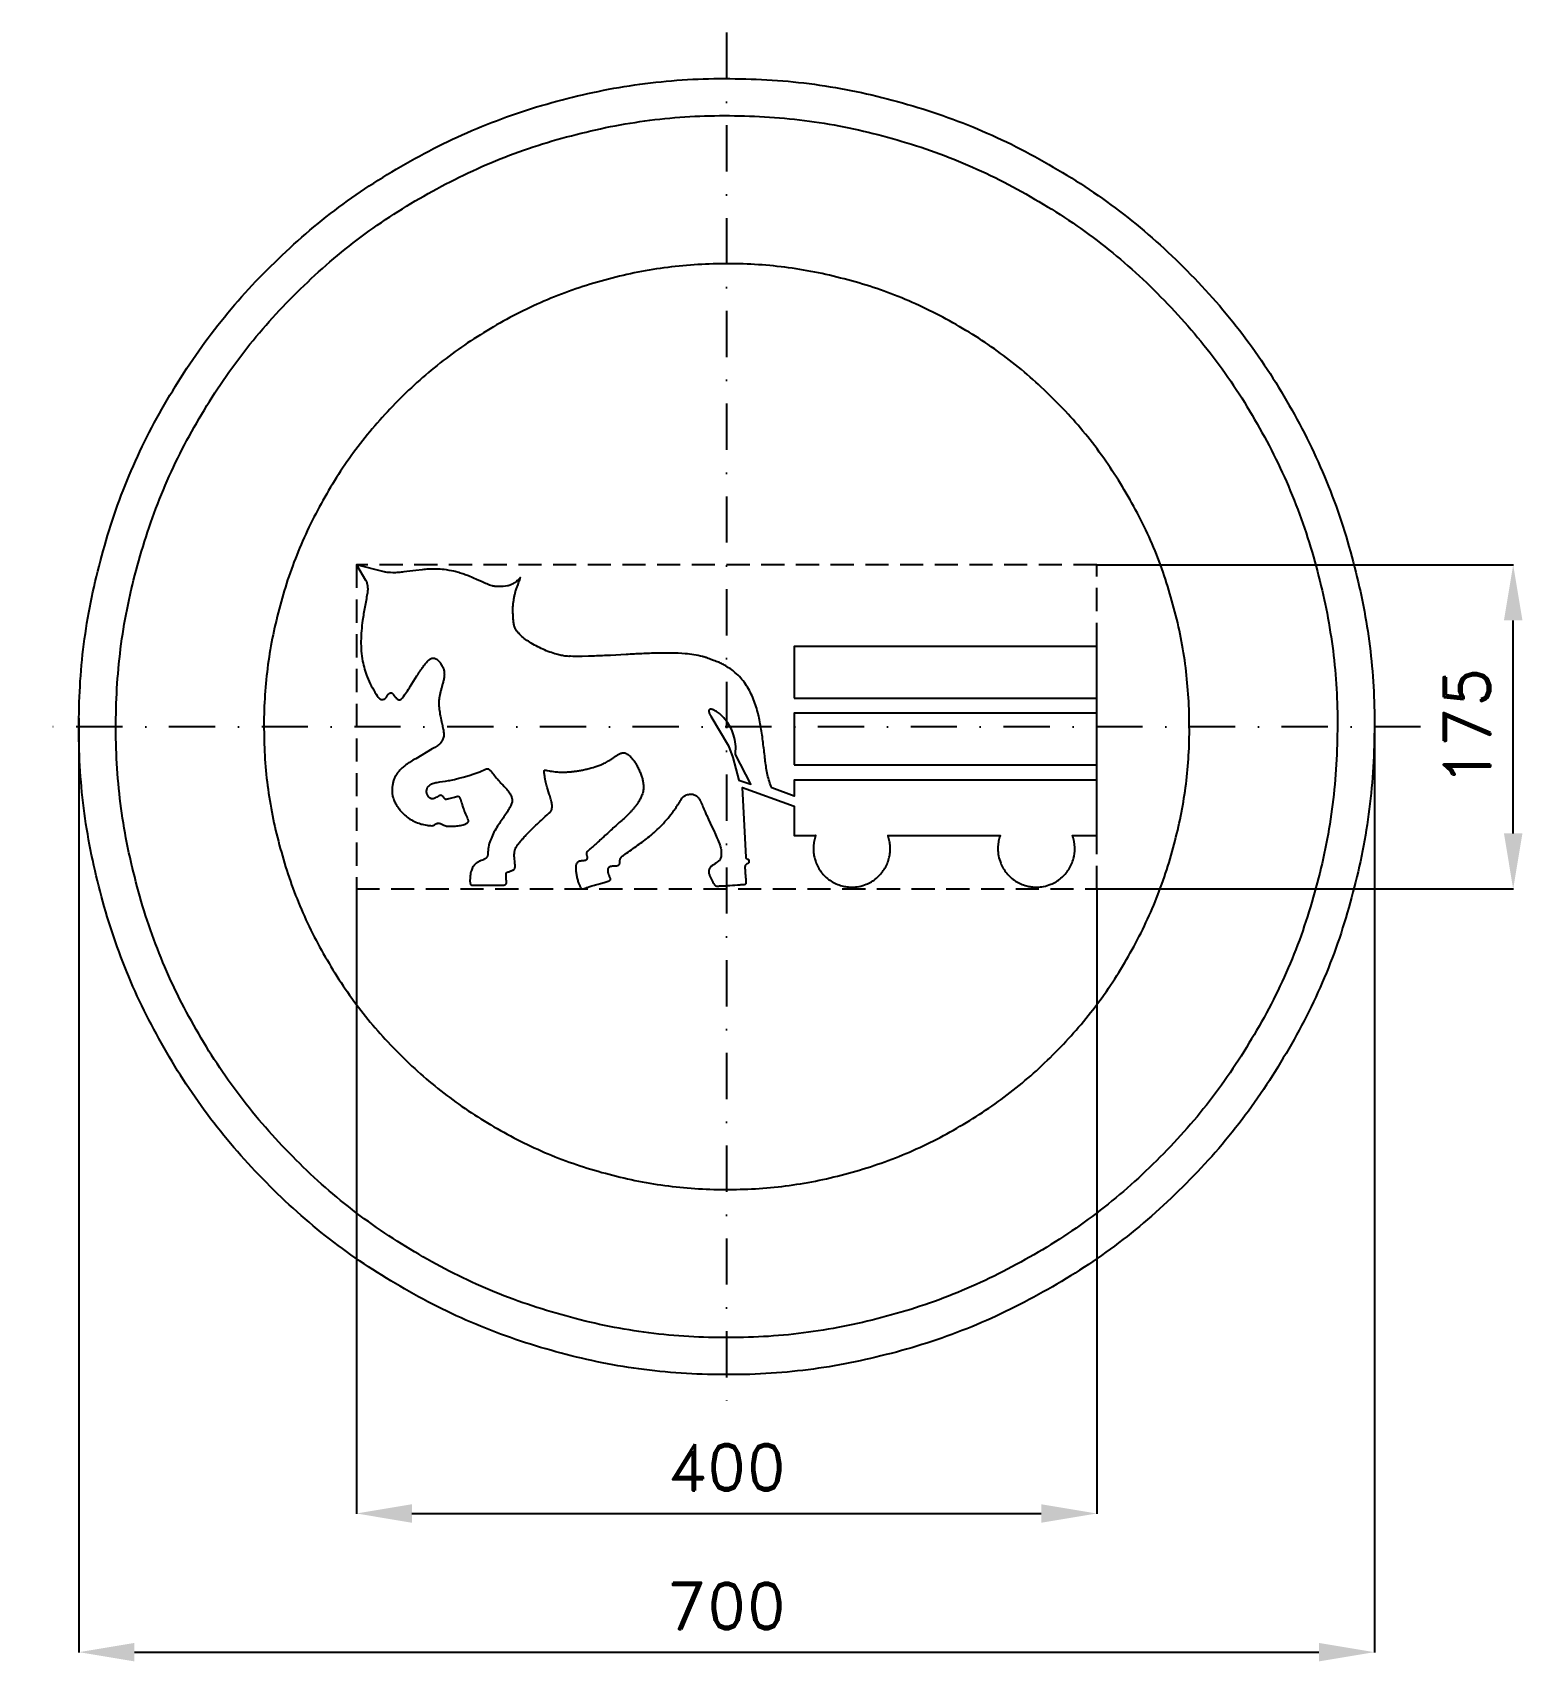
# Model space of a CAD drawing. Header units: millimetres. Extents: x -375 to 430, y -505 to 375.
import ezdxf

# ---------------------------------------------------------------- set-up
doc = ezdxf.new("R2010")
doc.units = ezdxf.units.MM
doc.header["$LTSCALE"] = 5
doc.linetypes.add('ČERCHOVANÁX2', pattern=[2, 1, -0.5, 0, -0.5])
doc.linetypes.add('ČÁRKOVANÁX2', pattern=[1.5, 1, -0.5])
doc.layers.add('Kóty', color=2, linetype='Continuous')
doc.layers.add('Značka', color=7, linetype='Continuous')
doc.styles.get("Standard").update_dxf_attribs({"font": 'romand.shx', "height": 25})
doc.dimstyles.get("Standard").update_dxf_attribs({"dimtxt": 25, "dimasz": 30, "dimexe": 0.18, "dimexo": 0.0625, "dimgap": 12.5, "dimtad": 1, "dimdec": 0, "dimzin": 0, "dimdsep": 46, "dimtxsty": 'Standard', "dimcen": 0.09, "dimadec": 0, "dimazin": 0, "dimtfac": 1, "dimtdec": 0, "dimtofl": 0, "dimtmove": 0, "dimatfit": 3, "dimfxl": 1, "dimtolj": 1, "dimtzin": 0, "dimarcsym": 0})

msp = doc.modelspace()

# ---------------------------------------------------------------- blocks, each defined once
blk = doc.blocks.new('*D2')
at = {"layer": 'Defpoints', "color": 0, "transparency": 16777216}
for p in [(-349.92, 4.7), (350.05, 0.12), (350.05, -499.82)]:
    blk.add_point(p, dxfattribs=at)
at = {"layer": 'Kóty', "color": 0, "lineweight": -2, "transparency": 16777216}
for p, q in [((-349.92, 4.64), (-349.92, -500)), ((350.05, 0.06), (350.05, -500)), ((-319.92, -499.82), (320.05, -499.82))]:
    blk.add_line(p, q, dxfattribs=at)
at = {"layer": 'Kóty', "color": 0, "transparency": 16777216}
for points in [[(-319.92, -494.82), (-319.92, -504.82), (-349.92, -499.82)], [(320.05, -494.82), (320.05, -504.82), (350.05, -499.82)]]:
    blk.add_solid(points, dxfattribs=at)
at = {"layer": 'Kóty', "color": 0, "transparency": 16777216, "insert": (0.06, -474.82), "char_height": 25, "attachment_point": 5}
blk.add_mtext('\\A1;700', dxfattribs=at)
blk = doc.blocks.new('*D3')
at = {"layer": 'Defpoints', "color": 0, "transparency": 16777216}
for p in [(-200, -87.5), (200, -87.5), (200, -424.91)]:
    blk.add_point(p, dxfattribs=at)
at = {"layer": 'Kóty', "color": 0, "lineweight": -2, "transparency": 16777216}
for p, q in [((-200, -87.56), (-200, -425.09)), ((200, -87.56), (200, -425.09)), ((-170, -424.91), (170, -424.91))]:
    blk.add_line(p, q, dxfattribs=at)
at = {"layer": 'Kóty', "color": 0, "transparency": 16777216}
for points in [[(-170, -419.91), (-170, -429.91), (-200, -424.91)], [(170, -419.91), (170, -429.91), (200, -424.91)]]:
    blk.add_solid(points, dxfattribs=at)
at = {"layer": 'Kóty', "color": 0, "transparency": 16777216, "insert": (0, -399.91), "char_height": 25, "attachment_point": 5}
blk.add_mtext('\\A1;400', dxfattribs=at)
blk = doc.blocks.new('*D4')
at = {"layer": 'Defpoints', "color": 0, "transparency": 16777216}
for p in [(200, 87.5), (425.05, 87.5), (200, -87.56)]:
    blk.add_point(p, dxfattribs=at)
at = {"layer": 'Kóty', "color": 0, "lineweight": -2, "transparency": 16777216}
for p, q in [((200.06, 87.5), (425.23, 87.5)), ((425.05, -57.56), (425.05, 57.5)), ((200.06, -87.56), (425.23, -87.56))]:
    blk.add_line(p, q, dxfattribs=at)
at = {"layer": 'Kóty', "color": 0, "transparency": 16777216}
for points in [[(420.05, 57.5), (430.05, 57.5), (425.05, 87.5)], [(420.05, -57.56), (430.05, -57.56), (425.05, -87.56)]]:
    blk.add_solid(points, dxfattribs=at)
at = {"layer": 'Kóty', "color": 0, "transparency": 16777216, "insert": (400.05, -0.03), "char_height": 25, "attachment_point": 5, "rotation": 90}
blk.add_mtext('\\A1;175', dxfattribs=at)

# ---------------------------------------------------------------- dimensions: what is measured, and where the dimension line sits
at = {"layer": 'Kóty'}
dim = msp.add_linear_dim(base=(425.05, 87.5), p1=(200, -87.56), p2=(200, 87.5), angle=90, dimstyle='Standard', dxfattribs=at)
dim.commit()
dim.dimension.update_dxf_attribs({"geometry": '*D4', "text_midpoint": (400.05, -0.03)})
for base, p1, p2, picture, middle in [((350.05, -499.82), (-349.92, 4.7), (350.05, 0.12), '*D2', (0.06, -474.82)), ((200, -424.91), (-200, -87.5), (200, -87.5), '*D3', (0, -399.91))]:
    dim = msp.add_linear_dim(base=base, p1=p1, p2=p2, dimstyle='Standard', dxfattribs=at)
    dim.commit()
    dim.dimension.update_dxf_attribs({"geometry": picture, "text_midpoint": middle})

# ---------------------------------------------------------------- linework, layer by layer
at = {"layer": 'Značka', "color": 6, "linetype": 'ČERCHOVANÁX2', "lineweight": 25, "ltscale": 5}
for p, q in [((0, 375), (0, -375)), ((375, 0), (-375, 0))]:
    msp.add_line(p, q, dxfattribs=at)
at = {"layer": 'Značka', "color": 5}
for points in [[(350.05, 0.12), (350.04, -2.17), (350.02, -4.46, -0.032168), (346.54, -50.09, -0.035723), (336.91, -94.89, -0.036667), (321.88, -138.14, -0.034754), (300.84, -178.83, -0.034039), (275.01, -216.66, -0.034453), (244.28, -250.59, -0.03456), (209.56, -280.44, -0.034426), (171.07, -305.25, -0.034389), (129.8, -325.1, -0.034418), (86.2, -339.11, -0.034424), (41.21, -347.61, -0.034417), (-4.53, -349.85, -0.034416), (-50.19, -346.41, -0.034417), (-94.95, -336.74, -0.034417), (-138.17, -321.6, -0.034417), (-178.9, -300.67, -0.034417), (-216.73, -274.86, -0.034417), (-250.66, -244.11, -0.034417), (-280.51, -209.39, -0.034417), (-305.32, -170.9, -0.034417), (-325.17, -129.63, -0.034417), (-339.18, -86.04, -0.034417), (-347.67, -41.04, -0.034417), (-349.92, 4.7, -0.034417), (-346.48, 50.36, -0.034417), (-336.81, 95.12, -0.034417), (-321.67, 138.34, -0.034417), (-300.74, 179.07, -0.034417), (-274.93, 216.89, -0.034416), (-244.18, 250.82, -0.034418), (-209.45, 280.68, -0.034417), (-170.97, 305.49, -0.034415), (-129.7, 325.34, -0.034415), (-86.1, 339.35, -0.034415), (-41.11, 347.84, -0.034416), (4.63, 350.09, -0.034417), (50.29, 346.65, -0.034417), (95.05, 336.98, -0.034417), (138.27, 321.83, -0.034417), (179, 300.91, -0.034417), (216.82, 275.1, -0.034407), (250.76, 244.35, -0.034414), (280.62, 209.62, -0.034488), (305.42, 171.14, -0.034419), (325.25, 129.88, -0.034077), (339.28, 86.27, -0.03279), (347.56, 43.5, -0.034265), (350.05, 0.12)], [(-167.95, -17.2), (-168.37, -17.44), (-168.8, -17.68, 0.014315), (-171.4, -19.25, 0.023343), (-173.87, -21.01, 0.026028), (-175.71, -22.56, 0.034554), (-177.34, -24.32, 0.032838), (-178.48, -25.89, 0.03623), (-179.39, -27.61, 0.036496), (-180.07, -29.45, 0.032943), (-180.49, -31.37, 0.017514), (-180.64, -32.55, 0.014477), (-180.72, -33.73, 0.009818), (-180.74, -34.62, 0.009906), (-180.72, -35.51), (-180.7, -35.91), (-180.68, -36.31), (-180.66, -36.47), (-180.63, -36.62, 0.014845), (-180.56, -37.01), (-180.46, -37.39, 0.023135), (-180.05, -38.7, 0.018693), (-179.52, -39.98, 0.029799), (-178.37, -42.23, 0.029127), (-176.95, -44.33, 0.035816), (-174.93, -46.69, 0.036971), (-172.6, -48.73, 0.043658), (-169.52, -50.71, 0.04357), (-166.16, -52.12, 0.019014), (-164.56, -52.6, 0.016546), (-162.93, -52.97), (-161.82, -53.16, 0.012051), (-160.71, -53.3), (-160.01, -53.36), (-159.3, -53.41), (-159.25, -53.41), (-159.19, -53.41), (-159.08, -53.39), (-158.97, -53.37), (-158.71, -53.31), (-158.45, -53.21), (-158.11, -53.04), (-157.79, -52.86), (-157.46, -52.66), (-157.13, -52.47), (-156.79, -52.3, -0.032852), (-156.43, -52.17), (-156.28, -52.13), (-156.13, -52.1), (-155.97, -52.08), (-155.82, -52.07, -0.038692), (-155.35, -52.09, -0.032944), (-154.89, -52.17), (-154.52, -52.28), (-154.16, -52.41), (-153.8, -52.57), (-153.45, -52.73), (-153.1, -52.91), (-152.75, -53.09), (-152.62, -53.16), (-152.48, -53.23), (-152.34, -53.3), (-152.2, -53.36, 0.073401), (-151.31, -53.58, 0.02136), (-150.38, -53.64), (-149.15, -53.68, 0.011118), (-147.93, -53.68, 0.017089), (-146.51, -53.61, 0.014365), (-145.08, -53.46, 0.017493), (-143.68, -53.22, 0.026465), (-142.3, -52.87), (-141.79, -52.7), (-141.3, -52.51), (-141.01, -52.38), (-140.73, -52.24), (-140.57, -52.16), (-140.41, -52.07), (-140.39, -52.06), (-140.37, -52.05), (-140.33, -52.02), (-140.29, -52), (-140.21, -51.95), (-140.12, -51.9), (-140.02, -51.83), (-139.93, -51.76), (-139.84, -51.67), (-139.75, -51.58), (-139.67, -51.47), (-139.59, -51.35), (-139.56, -51.29), (-139.53, -51.23), (-139.51, -51.19), (-139.49, -51.15), (-139.48, -51.13), (-139.47, -51.1), (-139.46, -51.06, 0.012634), (-139.46, -51.02, 0.032291), (-139.45, -50.92), (-139.46, -50.81, 0.024484), (-139.48, -50.63), (-139.53, -50.44, 0.026067), (-139.7, -49.89, 0.011644), (-139.91, -49.35), (-140.21, -48.66), (-140.51, -47.96), (-140.86, -47.15), (-141.2, -46.34), (-141.38, -45.91), (-141.54, -45.47), (-141.73, -44.93), (-141.91, -44.38), (-142.26, -43.31), (-142.6, -42.23), (-142.87, -41.43), (-143.14, -40.63), (-143.37, -39.98), (-143.6, -39.33), (-143.77, -38.89), (-143.94, -38.46), (-144, -38.34), (-144.06, -38.22), (-144.06, -38.21), (-144.07, -38.19), (-144.09, -38.17), (-144.1, -38.15), (-144.13, -38.13), (-144.15, -38.11), (-144.19, -38.07), (-144.23, -38.04), (-144.3, -37.99), (-144.36, -37.95), (-144.44, -37.9), (-144.51, -37.87), (-144.58, -37.83), (-144.65, -37.8), (-144.69, -37.79), (-144.73, -37.77), (-144.76, -37.76), (-144.8, -37.75), (-144.89, -37.73), (-144.98, -37.71), (-145.05, -37.7), (-145.12, -37.69), (-145.19, -37.69), (-145.25, -37.69), (-145.32, -37.69), (-145.38, -37.69), (-145.4, -37.7), (-145.42, -37.7), (-145.44, -37.7), (-145.45, -37.71), (-145.46, -37.71), (-145.47, -37.71), (-145.55, -37.73), (-145.64, -37.75), (-145.82, -37.79), (-146.01, -37.84), (-146.54, -37.97), (-147.07, -38.1), (-147.85, -38.3), (-148.64, -38.5), (-149.38, -38.69), (-150.12, -38.87), (-150.67, -39), (-151.23, -39.13), (-151.41, -39.17), (-151.6, -39.19), (-151.61, -39.19), (-151.62, -39.2), (-151.64, -39.2), (-151.66, -39.2), (-151.7, -39.19), (-151.74, -39.19), (-151.8, -39.18), (-151.87, -39.16), (-151.99, -39.11), (-152.09, -39.04), (-152.26, -38.91), (-152.4, -38.75), (-152.56, -38.54), (-152.71, -38.32), (-152.86, -38.09), (-153.01, -37.87), (-153.09, -37.76), (-153.18, -37.66), (-153.29, -37.55), (-153.41, -37.45), (-153.62, -37.26, 0.057853), (-153.86, -37.12), (-154.05, -37.05), (-154.26, -37.01), (-154.48, -37), (-154.7, -37.02), (-154.91, -37.06), (-155.11, -37.13), (-155.2, -37.16), (-155.29, -37.2), (-155.37, -37.24), (-155.45, -37.29), (-156.01, -37.63), (-156.56, -37.98), (-157.01, -38.26), (-157.47, -38.51, -0.028069), (-157.93, -38.71, -0.041981), (-158.41, -38.84, -0.045161), (-158.85, -38.89, -0.05056), (-159.29, -38.85), (-159.5, -38.81), (-159.71, -38.75), (-159.98, -38.63), (-160.24, -38.49, -0.066202), (-160.81, -38.03, -0.047059), (-161.26, -37.45, -0.039596), (-161.63, -36.8, -0.039296), (-161.88, -36.11, -0.041874), (-162.05, -35.36, -0.045135), (-162.08, -34.59, -0.049885), (-161.97, -33.8, -0.05472), (-161.7, -33.05, -0.023592), (-161.55, -32.75, -0.021397), (-161.37, -32.47, -0.027483), (-161.09, -32.11, -0.028675), (-160.78, -31.79, -0.062186), (-159.86, -31.13, -0.04037), (-158.82, -30.67, -0.0285), (-157.62, -30.3, -0.015362), (-156.39, -30.03), (-154.93, -29.78), (-153.47, -29.56), (-151.83, -29.31), (-150.19, -29.05), (-149.5, -28.93), (-148.81, -28.8), (-147.93, -28.61), (-147.06, -28.41, 0.00676), (-144.65, -27.8), (-142.25, -27.14), (-140.42, -26.62), (-138.6, -26.07), (-137.06, -25.59), (-135.52, -25.08), (-134.38, -24.69), (-133.24, -24.26), (-132.93, -24.14), (-132.61, -24.01), (-132.39, -23.91), (-132.16, -23.8), (-131.4, -23.39, -0.017808), (-130.62, -23), (-130.22, -22.83), (-129.79, -22.69), (-129.57, -22.64), (-129.35, -22.61), (-129.21, -22.6), (-129.06, -22.61), (-128.94, -22.64), (-128.82, -22.67), (-128.7, -22.72), (-128.6, -22.78), (-128.49, -22.86), (-128.4, -22.94), (-128.24, -23.08), (-128.08, -23.22), (-128, -23.31), (-127.91, -23.39), (-127.78, -23.51), (-127.65, -23.62, -0.017794), (-127.17, -24.09), (-126.72, -24.58), (-126.26, -25.13), (-125.82, -25.68), (-125.32, -26.32), (-124.83, -26.96), (-124.29, -27.64), (-123.75, -28.32), (-123.53, -28.59), (-123.31, -28.87), (-123.08, -29.14), (-122.85, -29.41, 0.009764), (-121.94, -30.43, 0.014131), (-120.98, -31.41), (-120.19, -32.16), (-119.41, -32.91, -0.017638), (-118.64, -33.72, -0.022565), (-117.94, -34.59, -0.029097), (-117.25, -35.64, -0.031684), (-116.69, -36.76, -0.011842), (-116.47, -37.29), (-116.27, -37.83, -0.011857), (-116.06, -38.44, -0.033874), (-115.91, -39.06, -0.108405), (-116.02, -40.99, -0.049053), (-116.75, -42.87, -0.031996), (-118.17, -45.46, -0.012369), (-119.79, -47.86, 0.002076), (-121.79, -50.75, 0.01021), (-123.74, -53.7, 0.019822), (-125.67, -56.98, 0.028384), (-127.26, -60.43, 0.037184), (-128.43, -64, 0.049745), (-128.97, -67.71, 0.006996), (-129, -68.32), (-129.01, -68.94), (-129.03, -69.05), (-129.05, -69.17, -0.014179), (-129.08, -69.38, -0.015028), (-129.14, -69.59, -0.027868), (-129.25, -69.92, -0.034224), (-129.39, -70.23, -0.046811), (-129.65, -70.61, -0.044413), (-129.96, -70.94, -0.038421), (-130.33, -71.21, -0.025419), (-130.73, -71.44, -0.020684), (-131.32, -71.72), (-131.92, -71.96), (-132.62, -72.23, 0.010717), (-133.31, -72.52), (-133.46, -72.58), (-133.61, -72.65), (-133.76, -72.72), (-133.91, -72.8, 0.031236), (-134.82, -73.32, 0.039802), (-135.65, -73.98, 0.039189), (-136.34, -74.69, 0.034548), (-136.92, -75.5, 0.035815), (-137.48, -76.54, 0.029433), (-137.91, -77.65, 0.030126), (-138.29, -79.11, 0.023545), (-138.51, -80.6, 0.009081), (-138.58, -81.31, 0.007773), (-138.62, -82.02, 0.004967), (-138.64, -82.51, 0.005306), (-138.64, -83), (-138.65, -83.3), (-138.64, -83.61), (-138.64, -83.64), (-138.64, -83.67), (-138.64, -83.73), (-138.64, -83.79), (-138.62, -83.95), (-138.6, -84.12, 0.016181), (-138.57, -84.35, 0.019276), (-138.51, -84.59, 0.024535), (-138.44, -84.81, 0.03345), (-138.35, -85.02, 0.038109), (-138.25, -85.17, 0.055784), (-138.12, -85.31), (-138.06, -85.36), (-138, -85.4), (-137.94, -85.43), (-137.88, -85.46), (-137.85, -85.46), (-137.82, -85.47), (-137.56, -85.47), (-137.3, -85.47), (-136.77, -85.47), (-136.25, -85.47), (-134.95, -85.47), (-133.64, -85.47), (-131.9, -85.47), (-130.16, -85.47), (-128.41, -85.47), (-126.67, -85.46), (-124.93, -85.46), (-123.19, -85.46), (-122.49, -85.46), (-121.8, -85.46), (-121.36, -85.46), (-120.93, -85.46), (-120.66, -85.46), (-120.4, -85.46), (-120.37, -85.46), (-120.33, -85.46), (-120.26, -85.45), (-120.18, -85.44), (-120.01, -85.41), (-119.84, -85.36, 0.03597), (-119.64, -85.27, 0.039818), (-119.45, -85.16, 0.037138), (-119.31, -85.04, 0.041353), (-119.18, -84.9, 0.042722), (-119.08, -84.75, 0.044717), (-119.01, -84.59, 0.027403), (-118.98, -84.49, 0.030364), (-118.97, -84.39, 0.024886), (-118.96, -84.28), (-118.96, -84.17), (-118.98, -83.63), (-118.99, -83.08), (-119.01, -82.65), (-119.02, -82.23), (-119.03, -81.82), (-119.05, -81.42), (-119.06, -80.99), (-119.07, -80.55), (-119.08, -80.36), (-119.08, -80.17), (-119.09, -79.98), (-119.09, -79.8), (-119.09, -79.72), (-119.1, -79.64), (-119.1, -79.63), (-119.1, -79.62), (-119.1, -79.61), (-119.1, -79.59), (-119.1, -79.51), (-119.1, -79.44, -0.021293), (-119.08, -79.31, -0.023598), (-119.06, -79.18, -0.032155), (-119.02, -79.03, -0.040022), (-118.95, -78.89, -0.049263), (-118.86, -78.75, -0.056984), (-118.74, -78.64), (-118.69, -78.6), (-118.63, -78.56), (-118.55, -78.53), (-118.48, -78.5), (-118.09, -78.37), (-117.7, -78.25), (-117.34, -78.13), (-116.99, -78), (-116.64, -77.87), (-116.28, -77.73), (-115.95, -77.6), (-115.61, -77.47), (-115.49, -77.43), (-115.37, -77.38), (-115.26, -77.33), (-115.14, -77.29, 0.034165), (-114.98, -77.2, 0.04352), (-114.84, -77.09, 0.03765), (-114.73, -76.98, 0.028823), (-114.63, -76.86, 0.025013), (-114.54, -76.72, 0.023342), (-114.47, -76.57, 0.022734), (-114.41, -76.41, 0.021675), (-114.36, -76.25), (-114.34, -76.18), (-114.33, -76.11), (-114.32, -76.07), (-114.32, -76.03), (-114.31, -76), (-114.31, -75.97), (-114.3, -75.83), (-114.29, -75.69, 0.007528), (-114.28, -75.4), (-114.28, -75.1, 0.011749), (-114.31, -74.35, 0.007829), (-114.36, -73.6, 0.004758), (-114.46, -72.56), (-114.56, -71.52, -0.008484), (-114.65, -70.48, -0.014707), (-114.69, -69.42, -0.021438), (-114.66, -68.38, -0.029614), (-114.52, -67.35, -0.013907), (-114.43, -66.94, -0.014754), (-114.32, -66.54, -0.014712), (-114.19, -66.14, -0.013359), (-114.04, -65.75, -0.053904), (-112.91, -63.76, -0.022402), (-111.48, -61.95, -0.008437), (-109.73, -59.95, -0.007833), (-107.93, -58.01, -0.007181), (-105.78, -55.82, -0.004396), (-103.57, -53.68, -0.002928), (-101.24, -51.46, -0.002466), (-98.88, -49.27), (-97.94, -48.41), (-97, -47.55), (-96.43, -47.03), (-95.85, -46.51), (-95.51, -46.2), (-95.17, -45.89), (-95.11, -45.84), (-95.06, -45.78, 0.02471), (-94.95, -45.65, 0.020679), (-94.86, -45.52, 0.033362), (-94.7, -45.24, 0.026445), (-94.58, -44.94, 0.041617), (-94.4, -44.29, 0.02853), (-94.32, -43.63, 0.022908), (-94.29, -42.87, 0.018288), (-94.32, -42.12, 0.015611), (-94.4, -41.35, 0.014451), (-94.53, -40.6), (-94.6, -40.24), (-94.69, -39.89), (-94.77, -39.56), (-94.87, -39.24), (-95.31, -37.76, 0.004842), (-95.77, -36.3), (-96.15, -35.12), (-96.54, -33.94, -0.006212), (-96.93, -32.69, -0.007893), (-97.28, -31.42, -0.009415), (-97.63, -29.98, -0.008521), (-97.93, -28.52), (-98.05, -27.86, -0.007078), (-98.16, -27.2), (-98.26, -26.48, 0.007918), (-98.36, -25.77), (-98.5, -24.91, -0.042364), (-98.57, -24.05, -0.0191), (-98.56, -23.88, -0.034976), (-98.54, -23.72, -0.027746), (-98.52, -23.65, -0.039663), (-98.49, -23.57, -0.041553), (-98.45, -23.51), (-98.4, -23.46), (-98.35, -23.42), (-98.29, -23.39), (-98.21, -23.36), (-98.14, -23.35), (-97.99, -23.34), (-97.84, -23.35, -0.026433), (-97.39, -23.42), (-96.95, -23.52), (-95.71, -23.79, 0.011081), (-94.46, -24.03), (-93.56, -24.17), (-92.66, -24.27, 0.010627), (-91.29, -24.39, 0.009108), (-89.93, -24.44, 0.011632), (-87.92, -24.45, 0.010358), (-85.92, -24.37, 0.009219), (-84, -24.23, 0.008961), (-82.08, -24.02, 0.009568), (-79.94, -23.71, 0.008896), (-77.82, -23.32, 0.009721), (-75.46, -22.81, 0.010126), (-73.13, -22.21), (-72.14, -21.92), (-71.15, -21.63), (-70.12, -21.31, 0.008782), (-69.1, -20.97, 0.026059), (-66.66, -19.96, 0.023777), (-64.34, -18.71, 0.012879), (-62.66, -17.66, 0.004304), (-61.01, -16.56, -0.007476), (-59.62, -15.64, -0.022529), (-58.18, -14.8, -0.020637), (-57.45, -14.44, -0.033075), (-56.68, -14.17, -0.03374), (-56.11, -14.04, -0.046427), (-55.53, -14.01, -0.040694), (-55.1, -14.05, -0.043555), (-54.68, -14.17), (-54.57, -14.21), (-54.47, -14.26), (-54.26, -14.36), (-54.06, -14.49, -0.009576), (-53.24, -15.01, -0.026303), (-52.45, -15.59, -0.039149), (-51.48, -16.52, -0.021875), (-50.62, -17.56, -0.021832), (-49.35, -19.37, -0.020427), (-48.24, -21.27, -0.019835), (-47.21, -23.36, -0.017958), (-46.34, -25.53, -0.019281), (-45.65, -27.63, -0.025864), (-45.16, -29.77, -0.008178), (-45.06, -30.36, -0.008597), (-44.98, -30.95, -0.012604), (-44.91, -31.69, -0.016374), (-44.88, -32.42, -0.055163), (-45.14, -34.9, -0.044376), (-45.89, -37.29, -0.029718), (-46.72, -39.11, -0.023898), (-47.74, -40.83, -0.017917), (-48.81, -42.37, -0.014501), (-49.98, -43.84, -0.009494), (-51.04, -45.05, -0.006457), (-52.14, -46.23), (-52.5, -46.61, 0.00311), (-52.86, -47, 0.00171), (-53.16, -47.32, -0.002831), (-53.46, -47.65, -0.026106), (-55.97, -50.03, 0.000395), (-58.6, -52.28, 0.009316), (-61.21, -54.61, 0.00045), (-63.77, -57, -0.002749), (-66.33, -59.35, -0.000343), (-68.9, -61.68, -0.000317), (-71.03, -63.62, -0.00239), (-73.18, -65.54, -0.001173), (-73.83, -66.12, -0.001524), (-74.48, -66.69), (-74.81, -66.97, -0.002497), (-75.14, -67.25), (-75.3, -67.39), (-75.47, -67.53), (-75.51, -67.6, 0.007283), (-75.55, -67.67, 0.018635), (-75.61, -67.8, 0.01996), (-75.66, -67.94, 0.028037), (-75.71, -68.13, 0.030599), (-75.75, -68.32, 0.041073), (-75.75, -68.6, 0.03238), (-75.72, -68.88, 0.02642), (-75.64, -69.23), (-75.54, -69.57, -0.01367), (-75.44, -69.92, -0.031054), (-75.37, -70.29, -0.044883), (-75.35, -70.7, -0.049767), (-75.41, -71.1, -0.018835), (-75.45, -71.26, -0.015111), (-75.5, -71.41, -0.013137), (-75.56, -71.55, -0.014399), (-75.62, -71.68), (-75.66, -71.77), (-75.71, -71.85), (-75.8, -71.91, -0.010506), (-75.89, -71.97, -0.026132), (-76.07, -72.07, -0.021406), (-76.27, -72.15, -0.026478), (-76.58, -72.25, -0.019354), (-76.9, -72.32, -0.025873), (-77.66, -72.42), (-78.42, -72.47, 0.020955), (-79.09, -72.54, 0.047004), (-79.74, -72.69, 0.048873), (-80.2, -72.89, 0.062492), (-80.6, -73.18, 0.071158), (-80.96, -73.63, 0.053609), (-81.21, -74.15, 0.031862), (-81.33, -74.57, 0.023824), (-81.4, -74.99, 0.020605), (-81.46, -75.53, 0.012042), (-81.47, -76.08, 0.017865), (-81.44, -77.4, 0.015871), (-81.31, -78.71, 0.012051), (-81.16, -79.8, 0.011272), (-80.95, -80.88, 0.010464), (-80.71, -81.93, 0.010067), (-80.43, -82.97, 0.010207), (-80.12, -83.94, 0.01194), (-79.78, -84.89), (-79.63, -85.25), (-79.49, -85.6), (-79.35, -85.94, 0.010669), (-79.19, -86.27, 0.031621), (-78.95, -86.71, 0.06068), (-78.63, -87.09, 0.035358), (-78.47, -87.24, 0.040568), (-78.28, -87.35, 0.037799), (-78.1, -87.43, 0.039658), (-77.92, -87.48, 0.03557), (-77.74, -87.5, 0.031011), (-77.57, -87.5, 0.030033), (-77.36, -87.47, 0.023488), (-77.17, -87.43, 0.015245), (-77.01, -87.38, 0.011319), (-76.85, -87.32, 0.006344), (-76.67, -87.25), (-76.49, -87.17), (-76.46, -87.16), (-76.42, -87.14), (-76.24, -87.07), (-76.05, -87, -0.003181), (-75.68, -86.86, -0.002718), (-75.3, -86.72, -0.005736), (-74.34, -86.39, -0.004869), (-73.38, -86.08, -0.005006), (-72.07, -85.68, -0.003012), (-70.76, -85.3, -0.001381), (-69.45, -84.93), (-68.13, -84.57, 0.00209), (-66.83, -84.21, 0.005206), (-65.54, -83.83), (-65.04, -83.67), (-64.53, -83.52, 0.003237), (-64.04, -83.36, 0.011971), (-63.54, -83.19, 0.028077), (-63.25, -83.06, 0.067193), (-62.98, -82.89, 0.043067), (-62.88, -82.78, 0.048981), (-62.79, -82.65, 0.046447), (-62.74, -82.53, 0.042752), (-62.71, -82.39, 0.046419), (-62.69, -82.21, 0.033252), (-62.71, -82.04, 0.034786), (-62.77, -81.77, 0.020617), (-62.86, -81.51, 0.014432), (-63.01, -81.14), (-63.18, -80.78), (-63.25, -80.63), (-63.32, -80.47), (-63.39, -80.32), (-63.45, -80.16, -0.01445), (-63.65, -79.63, -0.012417), (-63.82, -79.09), (-63.92, -78.76, -0.020005), (-63.99, -78.42, -0.021017), (-64.03, -78.12, -0.02133), (-64.04, -77.82, -0.020193), (-64.04, -77.51, -0.016178), (-64, -77.2), (-63.98, -77.06), (-63.96, -76.92), (-63.94, -76.77, -0.020054), (-63.91, -76.61, -0.089073), (-63.7, -76.11, -0.078393), (-63.32, -75.7, -0.050904), (-63.02, -75.48, -0.04405), (-62.68, -75.33, -0.040781), (-62.25, -75.21, -0.024878), (-61.8, -75.15, -0.017301), (-61.19, -75.11, -0.004202), (-60.58, -75.09, 0.010732), (-59.95, -75.08, 0.027473), (-59.33, -75.01, 0.009607), (-59.15, -74.98, 0.008448), (-58.97, -74.94, 0.013187), (-58.79, -74.89, 0.023908), (-58.62, -74.84, 0.071702), (-58.24, -74.63, 0.095113), (-57.95, -74.31, 0.061666), (-57.83, -74.06, 0.040498), (-57.75, -73.79, 0.034624), (-57.7, -73.38, 0.009334), (-57.69, -72.97, -0.01633), (-57.66, -72.37, -0.039891), (-57.57, -71.78, -0.053108), (-57.36, -71.17, -0.051645), (-57.03, -70.62, -0.027468), (-56.81, -70.35, -0.024536), (-56.56, -70.1, -0.026353), (-56.15, -69.75, -0.008535), (-55.71, -69.44, 0.0015), (-52.26, -67.02, 0.001363), (-48.84, -64.58, 0.004079), (-45.64, -62.27, 0.009828), (-42.5, -59.86, 0.014586), (-39.11, -57.01, 0.015264), (-35.89, -53.95, 0.018047), (-32.43, -50.26, 0.0186), (-29.26, -46.31, 0.007967), (-27.93, -44.5, 0.007143), (-26.66, -42.65, 0.004722), (-25.84, -41.42, 0.005349), (-25.06, -40.16, 0.002631), (-24.58, -39.38), (-24.11, -38.59), (-24.05, -38.51), (-23.99, -38.42, -0.022467), (-23.84, -38.24, -0.016192), (-23.67, -38.08, -0.031445), (-23.2, -37.68, -0.025663), (-22.69, -37.33, -0.042306), (-21.69, -36.82, -0.043886), (-20.61, -36.49, -0.05264), (-19.39, -36.34, -0.063339), (-18.17, -36.46, -0.072178), (-16.89, -36.93, -0.067658), (-15.78, -37.73, -0.030966), (-15.33, -38.2, -0.026883), (-14.93, -38.72, -0.028988), (-14.42, -39.54, -0.013688), (-13.99, -40.4, -0.01155), (-12.77, -43.17, 0.004194), (-11.6, -45.95, 0.006427), (-10.68, -47.98), (-9.73, -50), (-8.81, -51.98), (-7.9, -53.95), (-6.94, -56.05), (-6, -58.16), (-5.6, -59.07), (-5.21, -60), (-4.8, -60.98), (-4.38, -61.96), (-3.87, -63.13, -0.025469), (-3.42, -64.33, -0.032469), (-3.1, -65.6, -0.021805), (-2.92, -66.91, -0.021676), (-2.84, -68.21, -0.031626), (-2.9, -69.51, -0.03833), (-3.07, -70.53, -0.058894), (-3.43, -71.49, -0.053136), (-3.8, -72.08, -0.073401), (-4.29, -72.55), (-4.33, -72.58), (-4.37, -72.6), (-4.5, -72.68), (-4.62, -72.75), (-4.72, -72.84), (-4.81, -72.92), (-5.01, -73.09), (-5.21, -73.25, -0.013842), (-5.73, -73.64, -0.007936), (-6.27, -74), (-6.99, -74.46, 0.011465), (-7.69, -74.94, 0.025235), (-8.32, -75.43, 0.044061), (-8.88, -76, 0.04383), (-9.23, -76.5, 0.051134), (-9.48, -77.06, 0.056361), (-9.64, -77.73, 0.046292), (-9.65, -78.43), (-9.63, -78.63), (-9.61, -78.83, 0.041154), (-9.42, -79.55, 0.015449), (-9.15, -80.26), (-8.85, -80.99), (-8.53, -81.7), (-8.18, -82.44), (-7.81, -83.17), (-7.46, -83.82), (-7.09, -84.45), (-6.96, -84.66), (-6.83, -84.86), (-6.72, -85.03), (-6.6, -85.2, 0.031291), (-6.37, -85.47, 0.04884), (-6.1, -85.7, 0.038577), (-5.9, -85.82, 0.037561), (-5.68, -85.92, 0.032776), (-5.46, -85.98, 0.027377), (-5.23, -86.01, 0.024077), (-4.97, -86.03, 0.015442), (-4.71, -86.02), (-4.58, -86.01), (-4.45, -86), (-4.32, -85.99), (-4.2, -85.98), (-4.16, -85.98), (-4.12, -85.98), (-3.91, -85.97), (-3.7, -85.96), (-3.28, -85.94), (-2.86, -85.93, 0.001855), (-1.84, -85.88, 0.001737), (-0.82, -85.82, 0.001829), (0.51, -85.74, 0.001258), (1.84, -85.65), (3.17, -85.56), (4.5, -85.46), (5.84, -85.36), (7.18, -85.27), (7.73, -85.23), (8.28, -85.2), (8.63, -85.17), (8.97, -85.15), (9.18, -85.14), (9.39, -85.13), (9.43, -85.12), (9.46, -85.12), (9.53, -85.11), (9.59, -85.1, 0.010653), (9.74, -85.08, 0.015819), (9.89, -85.05, 0.023995), (10.04, -85, 0.034985), (10.18, -84.94), (10.27, -84.89), (10.35, -84.83), (10.43, -84.75), (10.49, -84.67), (10.54, -84.57), (10.58, -84.47), (10.6, -84.4), (10.61, -84.33), (10.63, -84.25), (10.64, -84.17, 0.048375), (10.63, -83.22), (10.51, -82.27), (10.42, -81.3), (10.35, -80.34), (10.27, -79.36), (10.2, -78.37), (10.15, -77.45), (10.12, -76.52), (10.12, -76.18), (10.12, -75.84), (10.13, -75.57), (10.15, -75.29), (10.15, -75.18), (10.16, -75.07), (10.2, -74.99), (10.23, -74.9), (10.3, -74.75), (10.38, -74.61), (10.52, -74.4, -0.033174), (10.69, -74.2, -0.035611), (10.89, -74.02, -0.03272), (11.11, -73.87, -0.022877), (11.33, -73.75), (11.57, -73.64), (11.72, -73.56, 0.02535), (11.87, -73.48), (11.98, -73.4, 0.042934), (12.08, -73.31), (12.14, -73.22), (12.19, -73.13), (12.25, -72.97), (12.28, -72.81), (12.28, -72.73), (12.29, -72.64), (12.29, -72.5), (12.27, -72.36, 0.072951), (12.2, -72.11, 0.080624), (12.05, -71.89), (11.95, -71.79), (11.82, -71.72), (11.7, -71.66), (11.57, -71.63), (11.39, -71.58), (11.22, -71.53), (11.09, -71.48), (10.98, -71.41), (10.88, -71.33), (10.81, -71.23, -0.055187), (10.72, -71.06), (10.66, -70.87), (10.64, -70.79), (10.63, -70.71), (10.62, -70.64), (10.61, -70.57), (10.6, -70.49), (10.6, -70.41), (8.62, -32.77), (36.59, -42.87), (36.59, -58.68), (48.15, -58.68), (48.11, -58.78), (48.08, -58.88), (47.84, -59.59), (47.63, -60.31), (47.45, -61), (47.3, -61.7), (47.17, -62.42), (47.07, -63.14), (46.99, -63.87), (46.93, -64.6), (46.92, -64.9), (46.91, -65.19), (46.9, -65.38), (46.9, -65.57), (46.9, -65.68), (46.9, -65.79), (46.91, -66.3), (46.92, -66.82), (47, -67.83), (47.12, -68.83, 0.030255), (47.62, -71.24, 0.031631), (48.41, -73.58, 0.041543), (49.82, -76.46, 0.040954), (51.69, -79.07, 0.040469), (53.9, -81.37, 0.040175), (56.46, -83.29, 0.041002), (59.3, -84.83, 0.042484), (62.36, -85.89, 0.017507), (63.65, -86.19, 0.016591), (64.96, -86.4, 0.016515), (66.31, -86.53, 0.01634), (67.67, -86.57, 0.048423), (71.63, -86.21, 0.052449), (75.45, -85.06, 0.043152), (78.33, -83.65, 0.040599), (80.94, -81.78, 0.039469), (83.23, -79.56, 0.040028), (85.15, -77.01, 0.04116), (86.7, -74.16, 0.042456), (87.75, -71.1, 0.017447), (88.05, -69.81, 0.016427), (88.26, -68.5, 0.016535), (88.39, -67.15, 0.017106), (88.44, -65.79), (88.42, -64.9), (88.36, -64.01), (88.29, -63.28), (88.19, -62.56), (88.06, -61.85), (87.91, -61.14), (87.74, -60.45), (87.55, -59.76), (87.46, -59.49), (87.37, -59.22), (87.32, -59.05), (87.26, -58.88), (87.22, -58.78), (87.19, -58.68), (147.86, -58.68), (147.82, -58.78), (147.79, -58.88), (147.55, -59.59), (147.34, -60.31), (147.16, -61), (147.01, -61.7), (146.88, -62.42), (146.78, -63.14), (146.7, -63.87), (146.64, -64.6), (146.63, -64.9), (146.62, -65.19), (146.61, -65.49), (146.61, -65.79, 0.047021), (146.97, -69.76, 0.053392), (148.12, -73.58, 0.044391), (149.53, -76.47, 0.040757), (151.4, -79.07, 0.039247), (153.62, -81.37, 0.040071), (156.17, -83.29, 0.041268), (159.01, -84.84, 0.04243), (162.07, -85.89, 0.017464), (163.36, -86.19, 0.016637), (164.67, -86.4, 0.016517), (166.02, -86.53, 0.016343), (167.38, -86.57, 0.048424), (171.34, -86.21, 0.052432), (175.16, -85.06, 0.043153), (178.04, -83.65, 0.040616), (180.65, -81.78, 0.039475), (182.95, -79.56, 0.040021), (184.86, -77.01, 0.041159), (186.41, -74.16, 0.042459), (187.46, -71.1), (187.76, -69.81), (187.97, -68.5), (188.1, -67.15), (188.15, -65.79), (188.13, -64.9), (188.07, -64.01), (188, -63.28), (187.9, -62.56), (187.77, -61.85), (187.62, -61.14), (187.45, -60.45), (187.26, -59.76), (187.17, -59.49), (187.08, -59.22), (187.03, -59.05), (186.97, -58.88), (186.93, -58.78), (186.9, -58.68), (200, -58.68), (200, -28.78), (36.59, -28.78), (36.62, -37.54), (24.39, -33.02), (24.04, -32.17), (23.71, -31.32, -0.043438), (21.79, -24.14, -0.016178), (20.73, -16.72, 0.00127), (19.74, -8.53, 0.010498), (18.56, -0.39, 0.02346), (16.88, 7.82, 0.039845), (14.16, 15.77, 0.052185), (10.21, 23.1, 0.06739), (4.68, 29.24, 0.030676), (1.87, 31.44, 0.02614), (-1.17, 33.3, 0.016973), (-3.32, 34.41, 0.018365), (-5.55, 35.35, 0.009152), (-7, 35.88), (-8.47, 36.38), (-9.17, 36.68), (-9.88, 36.97, 0.017459), (-11.42, 37.52, 0.012998), (-12.99, 37.97, 0.026741), (-17.63, 38.93, 0.017919), (-22.34, 39.47, 0.017963), (-29.87, 39.85, 0.010452), (-37.41, 39.8, 0.005854), (-45.81, 39.51, 0.002614), (-54.2, 39.07), (-62.76, 38.6, -0.004618), (-71.32, 38.23), (-74.63, 38.13), (-77.95, 38.06), (-79.96, 38.05), (-81.97, 38.05), (-83.15, 38.07), (-84.33, 38.09), (-84.72, 38.08), (-85.11, 38.07), (-85.97, 38.1), (-86.83, 38.18, -0.024662), (-89.35, 38.58, -0.017929), (-91.82, 39.19, -0.021204), (-95.58, 40.4, -0.018283), (-99.23, 41.91, -0.017997), (-102.86, 43.68, -0.019382), (-106.35, 45.72, -0.024616), (-109.28, 47.74, -0.039478), (-111.92, 50.11, -0.018112), (-112.71, 50.99, -0.023221), (-113.43, 51.92, -0.02625), (-113.98, 52.79, -0.034967), (-114.41, 53.71, -0.028628), (-114.69, 54.54, -0.018254), (-114.88, 55.39, -0.014804), (-115.06, 56.47, -0.011135), (-115.19, 57.56, -0.008139), (-115.28, 58.7, -0.005215), (-115.34, 59.83, -0.003334), (-115.39, 60.9, -0.003005), (-115.41, 61.96), (-115.43, 62.43), (-115.44, 62.9), (-115.47, 63.39, -0.010537), (-115.48, 63.87, -0.026016), (-115.44, 64.89, -0.007654), (-115.33, 65.9, -0.000836), (-115.22, 66.79, -0.005005), (-115.1, 67.67, -0.006402), (-114.96, 68.6, -0.004146), (-114.8, 69.52, -0.003536), (-114.61, 70.52, -0.004155), (-114.4, 71.5), (-114.31, 71.92), (-114.22, 72.34), (-114.13, 72.77, -0.006569), (-114.03, 73.2, -0.018195), (-113.74, 74.18, -0.012136), (-113.4, 75.14, -0.006447), (-113.05, 76.04), (-112.68, 76.93), (-112.34, 77.77), (-112, 78.61, 0.009494), (-111.75, 79.26, 0.021811), (-111.54, 79.94, 0.017822), (-111.48, 80.17, 0.035197), (-111.45, 80.4), (-111.45, 80.44), (-111.45, 80.48), (-111.45, 80.49), (-111.45, 80.51), (-111.46, 80.56), (-111.46, 80.6), (-111.58, 80.48), (-111.7, 80.36), (-111.92, 80.14), (-112.14, 79.93), (-112.61, 79.47), (-113.09, 79.03), (-113.59, 78.59), (-114.11, 78.17), (-114.53, 77.86), (-114.97, 77.57), (-115.38, 77.32), (-115.8, 77.09), (-115.99, 76.99), (-116.17, 76.89), (-116.36, 76.78), (-116.56, 76.68, -0.050996), (-117.47, 76.33, -0.024423), (-118.44, 76.13), (-119.54, 75.96), (-120.64, 75.85), (-121.82, 75.78), (-123.02, 75.76), (-124.12, 75.79), (-125.22, 75.88), (-125.6, 75.93), (-125.97, 75.99), (-126.29, 76.06), (-126.61, 76.14, -0.034044), (-129.57, 77.16, -0.008815), (-132.45, 78.44), (-134.74, 79.47), (-137.05, 80.48), (-139.45, 81.48, 0.010909), (-141.89, 82.4, 0.015211), (-144.64, 83.29, 0.01597), (-147.43, 84.01), (-148.69, 84.28), (-149.95, 84.52), (-151.31, 84.74), (-152.67, 84.93, 0.024743), (-156.87, 85.22, 0.021382), (-161.08, 85.13, 0.012819), (-164.47, 84.86), (-167.84, 84.46), (-171.07, 84.03), (-174.31, 83.64, -0.011251), (-177.35, 83.35, -0.020385), (-180.4, 83.25), (-181.57, 83.28), (-182.73, 83.35), (-183.43, 83.42), (-184.14, 83.51), (-184.56, 83.58), (-184.97, 83.65), (-200, 87.5), (-195.03, 79.15), (-194.98, 79.06), (-194.92, 78.97, -0.033549), (-194.58, 78.25, -0.027549), (-194.33, 77.5, -0.022813), (-194.14, 76.73, -0.018732), (-194.02, 75.95, -0.016141), (-193.94, 75.16, -0.014977), (-193.92, 74.37, -0.013795), (-193.93, 73.62, -0.014039), (-193.99, 72.87, -0.005837), (-194.02, 72.59, -0.007033), (-194.06, 72.32), (-194.1, 72.07), (-194.14, 71.81, -0.001123), (-195.47, 64.66, 0.011577), (-196.64, 57.49, 0.015763), (-197.29, 51.93, 0.019755), (-197.54, 46.33, 0.0235), (-197.37, 40.91, 0.028696), (-196.63, 35.53, 0.02519), (-195.59, 31.17, 0.023786), (-194.12, 26.93, 0.026752), (-191.95, 22.14, 0.026349), (-189.3, 17.62), (-188.74, 16.78), (-188.18, 15.94), (-188.14, 15.89), (-188.09, 15.84), (-187.99, 15.73), (-187.89, 15.64), (-187.64, 15.41), (-187.36, 15.21), (-186.98, 14.99), (-186.57, 14.85), (-186.19, 14.78), (-185.8, 14.78, 0.051123), (-185.38, 14.86), (-184.98, 15.02), (-184.74, 15.15), (-184.52, 15.3), (-184.27, 15.5), (-184.05, 15.71, 0.036521), (-183.78, 16.05), (-183.55, 16.42), (-183.35, 16.76), (-183.14, 17.11), (-182.92, 17.44, -0.035283), (-182.65, 17.75, -0.046709), (-182.34, 18.02, -0.061587), (-181.99, 18.21), (-181.82, 18.27), (-181.65, 18.32), (-181.46, 18.35), (-181.27, 18.36, -0.100018), (-180.9, 18.26, -0.056417), (-180.56, 18.04, -0.058091), (-180.04, 17.54), (-179.61, 16.97), (-179.07, 16.24, 0.017452), (-178.47, 15.53, 0.034995), (-178.01, 15.07, 0.07865), (-177.47, 14.72, 0.075406), (-176.98, 14.59, 0.088528), (-176.49, 14.61, 0.105843), (-175.89, 14.88, 0.056659), (-175.4, 15.34), (-175.23, 15.54), (-175.07, 15.74, 0.018396), (-172.9, 18.71, 0.008073), (-170.89, 21.82), (-169.09, 24.68), (-167.29, 27.52, -0.005834), (-165.6, 30.13, -0.010538), (-163.82, 32.68, -0.018626), (-162.49, 34.4, -0.03792), (-160.97, 35.96, -0.028743), (-160.29, 36.51, -0.050392), (-159.55, 36.94), (-159.29, 37.04), (-159.03, 37.12), (-158.78, 37.15), (-158.53, 37.16), (-158.28, 37.15), (-158.03, 37.11), (-157.74, 37.04), (-157.46, 36.96), (-157.01, 36.77), (-156.59, 36.52), (-156.17, 36.21), (-155.78, 35.86), (-155.39, 35.43), (-155.02, 34.98), (-154.87, 34.78), (-154.72, 34.58), (-154.54, 34.31), (-154.35, 34.03), (-154.06, 33.57), (-153.78, 33.11), (-153.47, 32.55), (-153.21, 31.98, -0.0217), (-152.94, 31.27, -0.022584), (-152.74, 30.53, -0.026769), (-152.57, 29.66, -0.026802), (-152.51, 28.77, -0.011984), (-152.5, 28.37, -0.012045), (-152.52, 27.98, -0.011021), (-152.55, 27.56, -0.007493), (-152.6, 27.14, -0.022167), (-152.97, 25.11, -0.010729), (-153.47, 23.1, -0.001779), (-153.93, 21.41, 0.003263), (-154.38, 19.71, 0.008749), (-154.81, 17.98, 0.014462), (-155.15, 16.23, 0.019576), (-155.39, 14.41, 0.023308), (-155.47, 12.58, 0.011595), (-155.46, 11.82, 0.013956), (-155.41, 11.06, 0.010647), (-155.32, 10.28), (-155.21, 9.5), (-155, 7.84, 0.012507), (-154.75, 6.18, 0.012092), (-154.48, 4.82), (-154.16, 3.47), (-153.85, 2.14), (-153.55, 0.8, -0.005899), (-153.27, -0.52, -0.012017), (-153.03, -1.85), (-152.95, -2.37), (-152.88, -2.9), (-152.82, -3.43, -0.020355), (-152.79, -3.95, -0.049721), (-152.86, -5.03, -0.039225), (-153.13, -6.08, -0.030824), (-153.46, -6.94, -0.033689), (-153.89, -7.74, -0.035444), (-154.48, -8.56, -0.028652), (-155.18, -9.3, -0.027744), (-156.09, -10.1, -0.022147), (-157.08, -10.8), (-157.55, -11.09), (-158.03, -11.38), (-158.36, -11.56), (-158.69, -11.74), (-158.89, -11.85), (-159.1, -11.96), (-167.95, -17.2)], [(-8.43, 5.7), (1.12, -10.23), (3.46, -16.53), (6.66, -28.76), (13.04, -30.95), (4.77, -14.92), (4.85, -14.03, 0.006938), (4.91, -13.14, 0.05219), (4.67, -8.08, 0.0552), (3.35, -3.17, 0.044979), (1.65, 0.54, 0.042097), (-0.68, 3.89, 0.028235), (-2.4, 5.82, 0.032944), (-4.34, 7.52, 0.024041), (-5.48, 8.34, 0.034036), (-6.71, 9.01, 0.022639), (-7.29, 9.26, 0.033601), (-7.89, 9.44, 0.025263), (-8.21, 9.49, 0.035481), (-8.53, 9.51, 0.040854), (-8.79, 9.49, 0.06107), (-9.04, 9.42, 0.032491), (-9.14, 9.37, 0.035521), (-9.23, 9.31, 0.036074), (-9.31, 9.24, 0.037158), (-9.38, 9.15, 0.037596), (-9.44, 9.06, 0.033752), (-9.49, 8.95, 0.032647), (-9.52, 8.83, 0.026799), (-9.55, 8.71, 0.050313), (-9.56, 8.4, 0.032489), (-9.51, 8.08, 0.044368), (-9.33, 7.42, 0.026007), (-9.05, 6.79), (-8.98, 6.67), (-8.92, 6.54, 0.010951), (-8.68, 6.11), (-8.43, 5.7)]]:
    msp.add_lwpolyline(points, format="xyb", dxfattribs=at)
at = {"layer": 'Značka', "color": 1}
for points in [[(330.05, 0.12), (330.04, -2.04), (330.02, -4.2, -0.032166), (326.74, -47.22, -0.035722), (317.66, -89.46, -0.036665), (303.49, -130.24, -0.034754), (283.65, -168.61, -0.034039), (259.3, -204.27, -0.034453), (230.32, -236.26, -0.03456), (197.59, -264.41, -0.034426), (161.29, -287.8, -0.034389), (122.38, -306.52, -0.034418), (81.28, -319.73, -0.034424), (38.85, -327.74, -0.034417), (-4.27, -329.85, -0.034416), (-47.32, -326.61, -0.034417), (-89.53, -317.49, -0.034417), (-130.27, -303.21, -0.034416), (-168.68, -283.49, -0.034417), (-204.34, -259.15, -0.034417), (-236.33, -230.15, -0.034417), (-264.48, -197.41, -0.034417), (-287.87, -161.13, -0.034417), (-306.59, -122.22, -0.034417), (-319.8, -81.11, -0.034417), (-327.8, -38.69, -0.034417), (-329.92, 4.44, -0.034417), (-326.68, 47.49, -0.034417), (-317.56, 89.69, -0.034417), (-303.28, 130.44, -0.034416), (-283.55, 168.85, -0.034417), (-259.22, 204.51, -0.034418), (-230.22, 236.5, -0.034417), (-197.48, 264.65, -0.034415), (-161.2, 288.04, -0.034416), (-122.29, 306.76, -0.034417), (-81.18, 319.96, -0.034418), (-38.75, 327.97, -0.034417), (4.37, 330.09, -0.034417), (47.42, 326.84, -0.034417), (89.62, 317.73, -0.034415), (130.37, 303.45, -0.034416), (168.78, 283.72, -0.034418), (204.44, 259.39, -0.034406), (236.43, 230.39, -0.034413), (264.58, 197.65, -0.034487), (287.97, 161.36, -0.034418), (306.67, 122.47, -0.034077), (319.9, 81.35, -0.032792), (327.7, 41.02, -0.034265), (330.05, 0.12)], [(250.05, 0.12), (250.04, 1.75), (250.03, 3.39, 0.032169), (247.54, 35.98, 0.035722), (240.66, 67.98, 0.036667), (229.93, 98.88, 0.034753), (214.9, 127.94, 0.03404), (196.45, 154.96, 0.034453), (174.5, 179.19, 0.034563), (149.7, 200.52, 0.034428), (122.2, 218.24, 0.03439), (92.73, 232.42, 0.034416), (61.59, 242.43, 0.034424), (29.45, 248.49, 0.034418), (-3.22, 250.1, 0.034416), (-35.84, 247.64, 0.034415), (-67.81, 240.73, 0.034415), (-98.68, 229.92, 0.034416), (-127.77, 214.97, 0.034418), (-154.79, 196.53, 0.034417), (-179.03, 174.57, 0.034415), (-200.35, 149.76, 0.034417), (-218.07, 122.27, 0.034416), (-232.25, 92.8, 0.034416), (-242.26, 61.66, 0.034417), (-248.32, 29.52, 0.034417), (-249.93, -3.15, 0.034417), (-247.47, -35.77, 0.034417), (-240.56, -67.74, 0.034417), (-229.75, -98.61, 0.034417), (-214.8, -127.7, 0.034416), (-196.36, -154.72, 0.034416), (-174.4, -178.96, 0.034417), (-149.6, -200.28, 0.034417), (-122.11, -218.01, 0.034417), (-92.63, -232.18, 0.034417), (-61.49, -242.19, 0.034416), (-29.35, -248.26, 0.034416), (3.32, -249.86, 0.034417), (35.94, -247.4, 0.034418), (67.91, -240.5, 0.034416), (98.78, -229.68, 0.034417), (127.87, -214.73, 0.034417), (154.89, -196.3, 0.034405), (179.13, -174.33, 0.034415), (200.45, -149.52, 0.034488), (218.17, -122.04, 0.034417), (232.34, -92.57, 0.034078), (242.36, -61.42, 0.032788), (248.27, -30.87, 0.034264), (250.05, 0.12)]]:
    msp.add_lwpolyline(points, format="xyb", dxfattribs=at)
at = {"layer": 'Značka', "color": 6, "linetype": 'ČÁRKOVANÁX2', "ltscale": 2.5}
msp.add_lwpolyline([(-200, -87.5), (200, -87.5), (200, 87.5), (-200, 87.5)], close=True, dxfattribs=at)
at = {"layer": 'Značka', "color": 5}
for points in [[(36.59, 15.53), (200, 15.53), (200, 43.41), (36.59, 43.41), (36.59, 15.53)], [(36.59, -20.56), (200, -20.56), (200, 7.32), (36.59, 7.32), (36.59, -20.56)]]:
    msp.add_lwpolyline(points, dxfattribs=at)

msp.set_redraw_order([(e.dxf.handle, doc.entitydb.next_handle()) for e in msp.query("TEXT MTEXT ATTDEF DIMENSION ARC_DIMENSION")])  # texts and dimensions are drawn at this point

doc.saveas('drawing.dxf')
